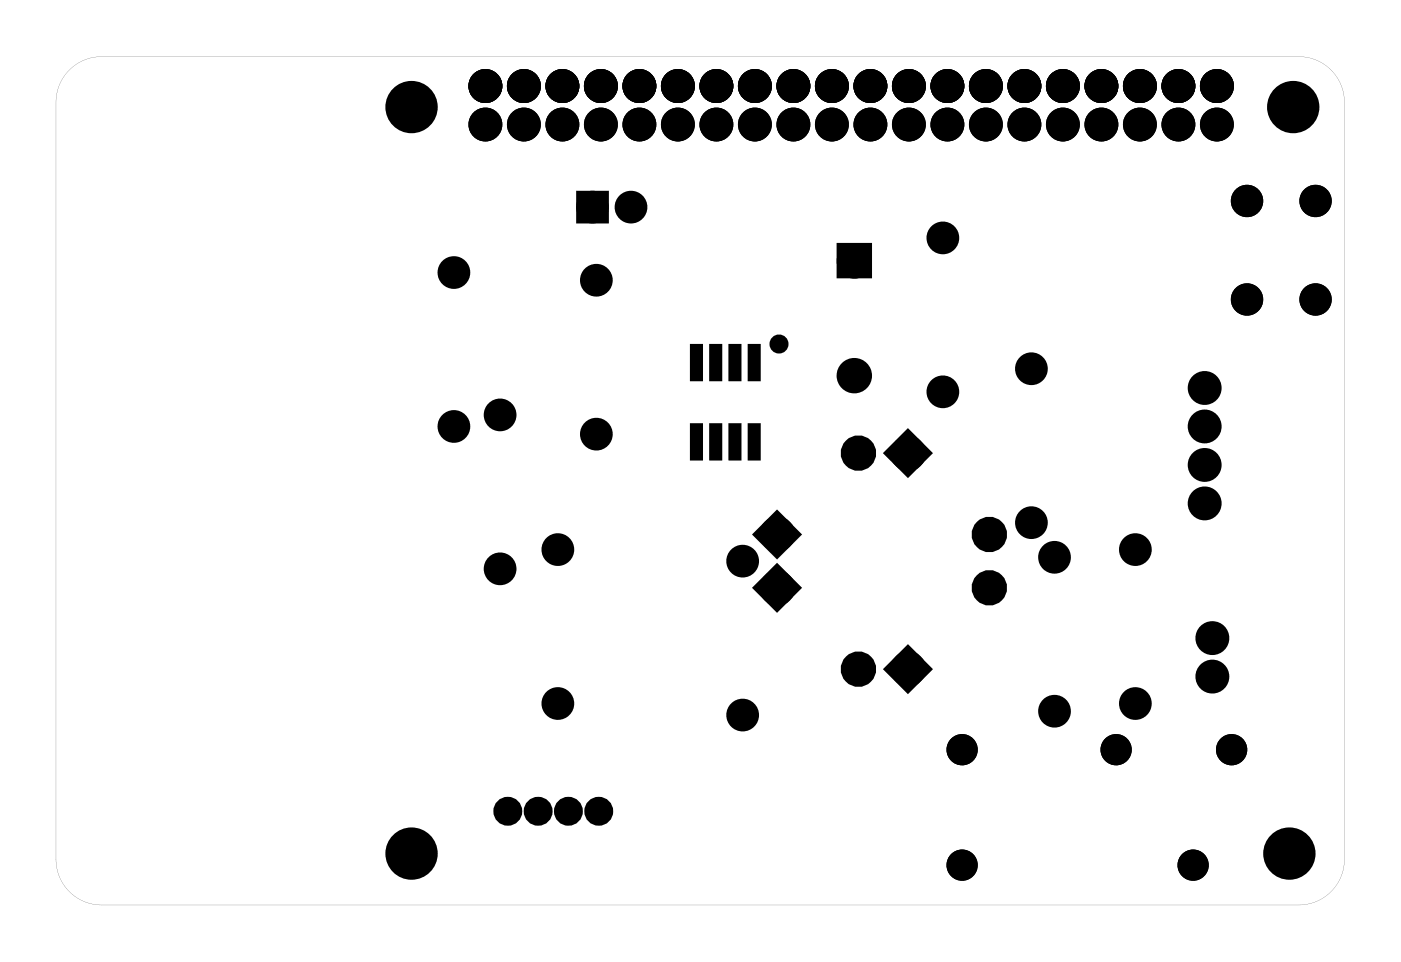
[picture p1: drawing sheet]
<svg xmlns="http://www.w3.org/2000/svg" width="92mm" height="63mm" viewBox="0 0 92 63" stroke-linecap="round" stroke-linejoin="round" font-family="sans-serif">
<g fill="#000">
<path d="M38.4 13h1.4v1.4h-1.4zM55.6 16.4h1.5v1.6h-1.5zM45.6 28.1h.7v2.2h-.7zM45.6 22.8h.7v2.2h-.7zM46.9 28.1h.6v2.2h-.6zM46.9 22.8h.6v2.2h-.6zM48.2 28.1h.6v2.2h-.6zM48.2 22.8h.6v2.2h-.6zM49.5 28.1h.6v2.2h-.6zM49.5 22.8h.6v2.2h-.6zM51.3 37.7l1.1 1.1-1.1 1.1-1.2-1.1zM51.3 34.2l1.1 1.1-1.1 1.1-1.1-1.1z"/>
<path d="M59.9 28.8l1.1 1.1-1.1 1.1-1.1-1.1zM59.9 43.1l1.1 1.1-1.1 1.1-1.1-1.1z"/>
<path d="M4.4 4.9a2.99 2.99 0 0 1 2.3-1.2h79a3 3 0 0 1 3 3v50a3 3 0 0 1-3 3h-79a3 3 0 0 1-3-3v-50a3 3 0 0 1 .7-1.8zM4.4 4.9l-.4 .5-.2 .7-.1 .6v50a3 3 0 0 0 3 3h79a3 3 0 0 0 3-3v-50a3 3 0 0 0-3-3h-79a3 3 0 0 0-2.3 1.2z"/>
</g>
<g fill="#000">
<circle cx="27.2" cy="7.1" r="1.6"/>
<circle cx="29.9" cy="18" r=".7"/>
<circle cx="32" cy="8.2" r=".74"/>
<circle cx="32" cy="5.7" r=".74"/>
<circle cx="34.6" cy="8.2" r=".74"/>
<circle cx="34.6" cy="5.7" r=".74"/>
<circle cx="37.1" cy="8.2" r=".74"/>
<circle cx="37.1" cy="5.7" r=".74"/>
<circle cx="39.1" cy="13.7" r=".7"/>
<circle cx="39.3" cy="18.5" r=".7"/>
<circle cx="39.6" cy="8.2" r=".74"/>
<circle cx="39.6" cy="5.7" r=".74"/>
<circle cx="41.6" cy="13.7" r=".7"/>
<circle cx="42.2" cy="8.2" r=".74"/>
<circle cx="42.2" cy="5.7" r=".74"/>
<circle cx="44.7" cy="8.2" r=".74"/>
<circle cx="44.7" cy="5.7" r=".74"/>
<circle cx="47.3" cy="8.2" r=".74"/>
<circle cx="47.3" cy="5.7" r=".74"/>
<circle cx="49.8" cy="8.2" r=".74"/>
<circle cx="49.8" cy="5.7" r=".74"/>
<circle cx="52.3" cy="8.2" r=".74"/>
<circle cx="52.3" cy="5.7" r=".74"/>
<circle cx="54.9" cy="8.2" r=".74"/>
<circle cx="54.9" cy="5.7" r=".74"/>
<circle cx="56.4" cy="17.2" r=".79"/>
<circle cx="57.4" cy="8.2" r=".74"/>
<circle cx="57.4" cy="5.7" r=".74"/>
<circle cx="60" cy="8.2" r=".74"/>
<circle cx="60" cy="5.7" r=".74"/>
<circle cx="62.2" cy="15.7" r=".7"/>
<circle cx="62.5" cy="8.2" r=".74"/>
<circle cx="62.5" cy="5.7" r=".74"/>
<circle cx="65" cy="8.2" r=".74"/>
<circle cx="65" cy="5.7" r=".74"/>
<circle cx="67.6" cy="8.2" r=".74"/>
<circle cx="67.6" cy="5.7" r=".74"/>
<circle cx="70.1" cy="8.2" r=".74"/>
<circle cx="70.1" cy="5.7" r=".74"/>
<circle cx="72.7" cy="8.2" r=".74"/>
<circle cx="72.7" cy="5.7" r=".74"/>
<circle cx="75.2" cy="8.2" r=".74"/>
<circle cx="75.2" cy="5.7" r=".74"/>
<circle cx="77.7" cy="8.2" r=".74"/>
<circle cx="77.7" cy="5.7" r=".74"/>
<circle cx="80.3" cy="8.2" r=".74"/>
<circle cx="80.3" cy="5.7" r=".74"/>
<circle cx="82.3" cy="13.3" r=".72"/>
<circle cx="82.3" cy="19.8" r=".72"/>
<circle cx="85.3" cy="7.1" r="1.6"/>
<circle cx="86.8" cy="13.3" r=".72"/>
<circle cx="86.8" cy="19.8" r=".72"/>
<circle cx="29.9" cy="28.2" r=".7"/>
<circle cx="33" cy="27.4" r=".7"/>
<circle cx="33" cy="37.5" r=".7"/>
<circle cx="36.8" cy="36.3" r=".7"/>
<circle cx="39.3" cy="28.7" r=".7"/>
<circle cx="49" cy="37" r=".7"/>
<circle cx="51.3" cy="35.3" r=".79"/>
<circle cx="51.3" cy="38.8" r=".79"/>
<circle cx="51.4" cy="22.7" r=".35"/>
<circle cx="56.4" cy="24.8" r=".79"/>
<circle cx="56.6" cy="29.9" r=".79"/>
<circle cx="59.9" cy="29.9" r=".79"/>
<circle cx="62.2" cy="25.9" r=".7"/>
<circle cx="65.3" cy="38.8" r=".79"/>
<circle cx="65.3" cy="35.3" r=".79"/>
<circle cx="68" cy="34.5" r=".7"/>
<circle cx="68" cy="24.3" r=".7"/>
<circle cx="69.6" cy="36.8" r=".7"/>
<circle cx="74.9" cy="36.3" r=".7"/>
<circle cx="79.5" cy="33.2" r=".74"/>
<circle cx="79.5" cy="28.2" r=".74"/>
<circle cx="79.5" cy="30.7" r=".74"/>
<circle cx="79.5" cy="25.6" r=".74"/>
<circle cx="27.2" cy="56.3" r="1.6"/>
<circle cx="33.5" cy="53.6" r=".57"/>
<circle cx="35.5" cy="53.6" r=".57"/>
<circle cx="36.8" cy="46.4" r=".7"/>
<circle cx="37.5" cy="53.6" r=".57"/>
<circle cx="39.5" cy="53.6" r=".57"/>
<circle cx="49" cy="47.2" r=".7"/>
<circle cx="56.6" cy="44.2" r=".79"/>
<circle cx="59.9" cy="44.2" r=".79"/>
<circle cx="63.5" cy="57.1" r=".78"/>
<circle cx="63.5" cy="49.5" r=".78"/>
<circle cx="69.6" cy="46.9" r=".7"/>
<circle cx="73.6" cy="49.5" r=".78"/>
<circle cx="74.9" cy="46.4" r=".7"/>
<circle cx="78.7" cy="57.1" r=".78"/>
<circle cx="80" cy="42.1" r=".74"/>
<circle cx="80" cy="44.7" r=".74"/>
<circle cx="81.3" cy="49.5" r=".78"/>
<circle cx="85.1" cy="56.3" r="1.6"/>
</g>
<g fill="none" stroke="#000" stroke-width=".25">
<path d="M45.6 28.1h.7v2.2h-.7zM45.6 22.8h.7v2.2h-.7zM46.9 28.1h.6v2.2h-.6zM46.9 22.8h.6v2.2h-.6zM48.2 28.1h.6v2.2h-.6zM48.2 22.8h.6v2.2h-.6zM49.5 28.1h.6v2.2h-.6zM49.5 22.8h.6v2.2h-.6z"/>
<circle cx="27.2" cy="7.1" r="1.6"/>
<circle cx="85.3" cy="7.1" r="1.6"/>
<circle cx="27.2" cy="56.3" r="1.6"/>
<circle cx="85.1" cy="56.3" r="1.6"/>
</g>
<g fill="none" stroke="#000" stroke-width=".76" stroke-linecap="butt">
<path d="M38.4 13h1.4v1.4h-1.4zM55.6 16.4h1.5v1.6h-1.5zM51.3 37.7l1.1 1.1-1.1 1.1-1.2-1.1zM51.3 34.2l1.1 1.1-1.1 1.1-1.1-1.1zM59.9 28.8l1.1 1.1-1.1 1.1-1.1-1.1zM59.9 43.1l1.1 1.1-1.1 1.1-1.1-1.1z"/>
<circle cx="29.9" cy="18" r=".7"/>
<circle cx="32" cy="5.7" r=".74"/>
<circle cx="32" cy="8.2" r=".74"/>
<circle cx="34.6" cy="5.7" r=".74"/>
<circle cx="34.6" cy="8.2" r=".74"/>
<circle cx="37.1" cy="5.7" r=".74"/>
<circle cx="37.1" cy="8.2" r=".74"/>
<circle cx="39.1" cy="13.7" r=".7"/>
<circle cx="39.3" cy="18.5" r=".7"/>
<circle cx="39.6" cy="5.7" r=".74"/>
<circle cx="39.6" cy="8.2" r=".74"/>
<circle cx="41.6" cy="13.7" r=".7"/>
<circle cx="42.2" cy="5.7" r=".74"/>
<circle cx="42.2" cy="8.2" r=".74"/>
<circle cx="44.7" cy="5.7" r=".74"/>
<circle cx="44.7" cy="8.2" r=".74"/>
<circle cx="47.3" cy="5.7" r=".74"/>
<circle cx="47.3" cy="8.2" r=".74"/>
<circle cx="49.8" cy="5.7" r=".74"/>
<circle cx="49.8" cy="8.2" r=".74"/>
<circle cx="52.3" cy="5.7" r=".74"/>
<circle cx="52.3" cy="8.2" r=".74"/>
<circle cx="54.9" cy="5.7" r=".74"/>
<circle cx="54.9" cy="8.2" r=".74"/>
<circle cx="56.4" cy="17.2" r=".79"/>
<circle cx="57.4" cy="5.7" r=".74"/>
<circle cx="57.4" cy="8.2" r=".74"/>
<circle cx="60" cy="5.7" r=".74"/>
<circle cx="60" cy="8.2" r=".74"/>
<circle cx="62.2" cy="15.7" r=".7"/>
<circle cx="62.5" cy="5.7" r=".74"/>
<circle cx="62.5" cy="8.2" r=".74"/>
<circle cx="65" cy="5.7" r=".74"/>
<circle cx="65" cy="8.2" r=".74"/>
<circle cx="67.6" cy="5.7" r=".74"/>
<circle cx="67.6" cy="8.2" r=".74"/>
<circle cx="70.1" cy="5.7" r=".74"/>
<circle cx="70.1" cy="8.2" r=".74"/>
<circle cx="72.7" cy="5.7" r=".74"/>
<circle cx="72.7" cy="8.2" r=".74"/>
<circle cx="75.2" cy="5.7" r=".74"/>
<circle cx="75.2" cy="8.2" r=".74"/>
<circle cx="77.7" cy="5.7" r=".74"/>
<circle cx="77.7" cy="8.2" r=".74"/>
<circle cx="80.3" cy="5.7" r=".74"/>
<circle cx="80.3" cy="8.2" r=".74"/>
<circle cx="29.9" cy="28.2" r=".7"/>
<circle cx="33" cy="37.5" r=".7"/>
<circle cx="33" cy="27.4" r=".7"/>
<circle cx="36.8" cy="36.3" r=".7"/>
<circle cx="39.3" cy="28.7" r=".7"/>
<circle cx="49" cy="37" r=".7"/>
<circle cx="51.3" cy="35.3" r=".79"/>
<circle cx="51.3" cy="38.8" r=".79"/>
<circle cx="56.4" cy="24.8" r=".79"/>
<circle cx="56.6" cy="29.9" r=".79"/>
<circle cx="59.9" cy="29.9" r=".79"/>
<circle cx="62.2" cy="25.9" r=".7"/>
<circle cx="65.3" cy="38.8" r=".79"/>
<circle cx="65.3" cy="35.3" r=".79"/>
<circle cx="68" cy="34.5" r=".7"/>
<circle cx="68" cy="24.3" r=".7"/>
<circle cx="69.6" cy="36.8" r=".7"/>
<circle cx="74.9" cy="36.3" r=".7"/>
<circle cx="79.5" cy="30.7" r=".74"/>
<circle cx="79.5" cy="33.2" r=".74"/>
<circle cx="79.5" cy="25.6" r=".74"/>
<circle cx="79.5" cy="28.2" r=".74"/>
<circle cx="33.5" cy="53.6" r=".57"/>
<circle cx="35.5" cy="53.6" r=".57"/>
<circle cx="36.8" cy="46.4" r=".7"/>
<circle cx="37.5" cy="53.6" r=".57"/>
<circle cx="39.5" cy="53.6" r=".57"/>
<circle cx="49" cy="47.2" r=".7"/>
<circle cx="56.6" cy="44.2" r=".79"/>
<circle cx="59.9" cy="44.2" r=".79"/>
<circle cx="69.6" cy="46.9" r=".7"/>
<circle cx="74.9" cy="46.4" r=".7"/>
<circle cx="80" cy="42.1" r=".74"/>
<circle cx="80" cy="44.7" r=".74"/>
</g>
<g fill="none" stroke="#000" stroke-width=".69" stroke-linecap="butt">
<circle cx="82.3" cy="19.8" r=".72"/>
<circle cx="82.3" cy="13.3" r=".72"/>
<circle cx="86.8" cy="19.8" r=".72"/>
<circle cx="86.8" cy="13.3" r=".72"/>
</g>
<g fill="none" stroke="#000" stroke-width=".51">
<circle cx="63.5" cy="49.5" r=".78"/>
<circle cx="63.5" cy="57.1" r=".78"/>
<circle cx="73.6" cy="49.5" r=".78"/>
<circle cx="78.7" cy="57.1" r=".78"/>
<circle cx="81.3" cy="49.5" r=".78"/>
</g>
<circle cx="51.4" cy="22.7" r=".35" fill="none" stroke="#000" stroke-width=".55"/>
</svg>
